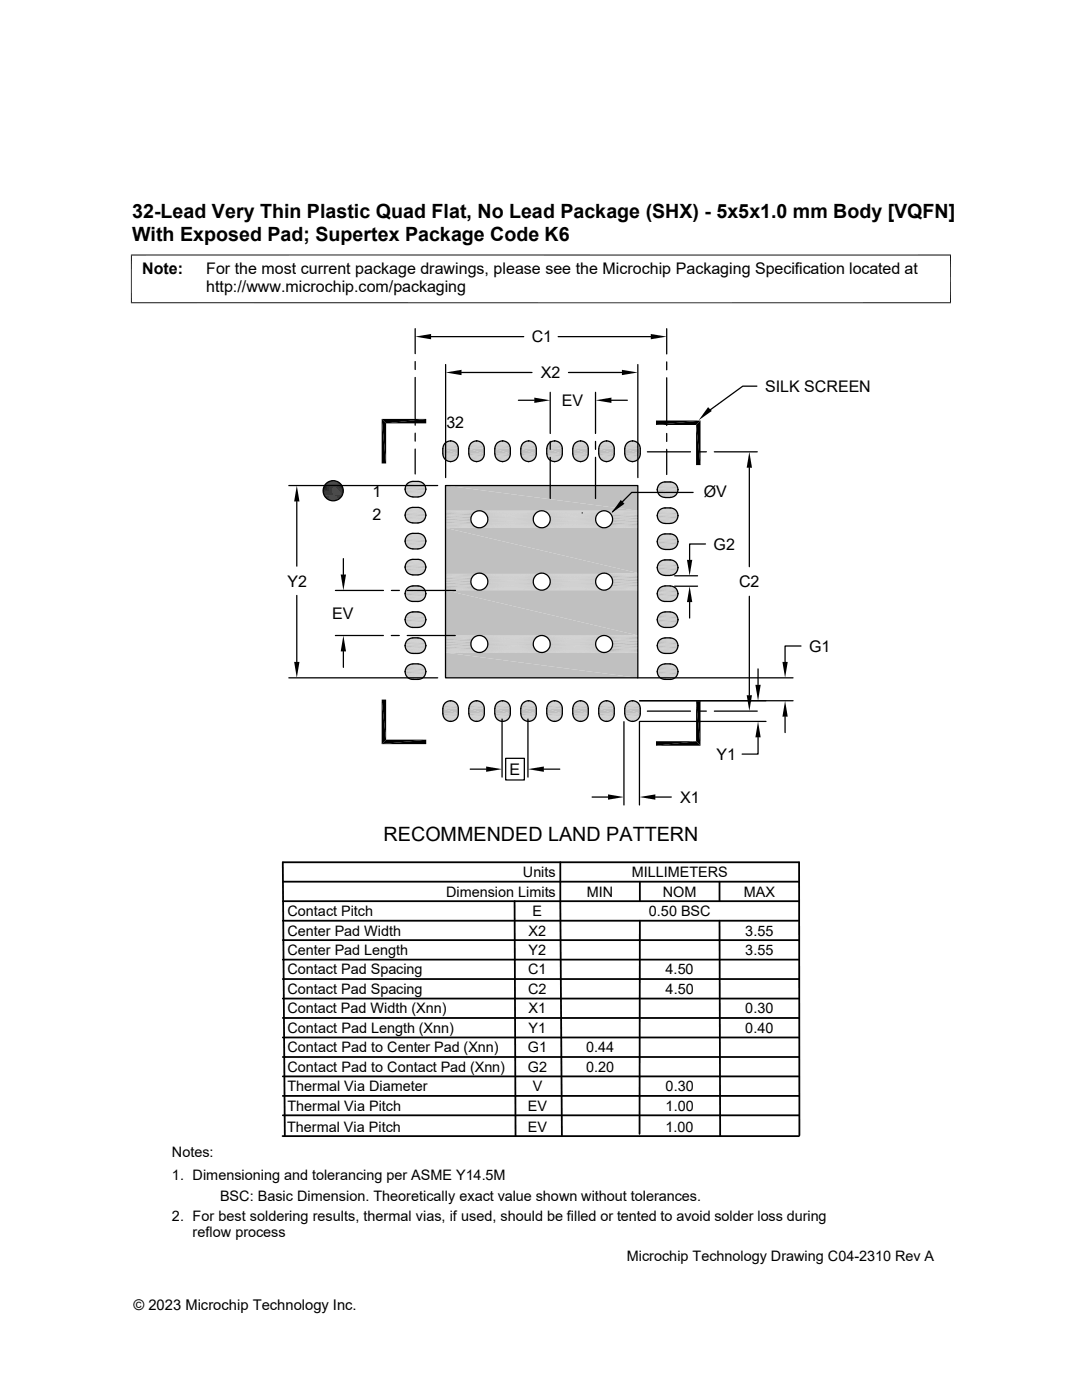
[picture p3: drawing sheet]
<svg xmlns="http://www.w3.org/2000/svg" width="216mm" height="279mm" viewBox="0 0 216 279" stroke-linecap="round" stroke-linejoin="round" font-family="sans-serif">
<defs><g id="words">
<g font-size="3.9">
<text x="26.4" y="43.5">32-Lead Very Thin Plastic Quad Flat, No Lead Package (SHX) - 5x5x1.0 mm Body [VQFN]</text>
<text x="26.4" y="48.1">With Exposed Pad; Supertex Package Code K6</text>
<text x="76.5" y="167.9">RECOMMENDED LAND PATTERN</text>
</g>
<g font-size="3.2">
<text x="28.4" y="54.7">Note:</text>
<text x="41.1" y="58.3">http://www.microchip.com/packaging</text>
<text x="41.1" y="54.7">For the most current package drawings, please see the Microchip Packaging Specification located at</text>
<text x="106.1" y="68.3">C1</text>
<text x="107.9" y="75.5">X2</text>
<text x="112.1" y="81">EV</text>
<text x="152.7" y="78.2">SILK SCREEN</text>
<text x="89.1" y="85.4">32</text>
<text x="74.3" y="99.2">1</text>
<text x="140.4" y="99.2">ØV</text>
<text x="74.3" y="103.8">2</text>
<text x="142.4" y="109.7">G2</text>
<text x="57.3" y="117.1">Y2</text>
<text x="147.5" y="117.2">C2</text>
<text x="66.3" y="123.5">EV</text>
<text x="161.4" y="130">G1</text>
<text x="101.7" y="154.6">E</text>
<text x="143" y="151.6">Y1</text>
<text x="135.7" y="160.2">X1</text>
</g>
<g font-size="2.9">
<text x="89" y="178.9">Dimension Limits</text>
<text x="104.3" y="175">Units</text>
<text x="117.1" y="178.9">MIN</text>
<text x="126" y="175">MILLIMETERS</text>
<text x="132.3" y="178.9">NOM</text>
<text x="148.4" y="178.9">MAX</text>
<text x="57.3" y="182.8">Contact Pitch</text>
<text x="106.3" y="182.8">E</text>
<text x="129.5" y="182.8">0.50 BSC</text>
<text x="57.3" y="186.7">Center Pad Width</text>
<text x="57.3" y="190.6">Center Pad Length</text>
<text x="105.5" y="190.6">Y2</text>
<text x="105.5" y="186.7">X2</text>
<text x="148.7" y="190.6">3.55</text>
<text x="148.7" y="186.7">3.55</text>
<text x="57.3" y="194.5">Contact Pad Spacing</text>
<text x="105.4" y="194.5">C1</text>
<text x="132.8" y="194.5">4.50</text>
<text x="57.3" y="198.4">Contact Pad Spacing</text>
<text x="57.3" y="202.2">Contact Pad Width (Xnn)</text>
<text x="105.4" y="198.4">C2</text>
<text x="105.5" y="202.2">X1</text>
<text x="132.8" y="198.4">4.50</text>
<text x="148.7" y="202.2">0.30</text>
<text x="57.3" y="206.1">Contact Pad Length (Xnn)</text>
<text x="105.5" y="206.1">Y1</text>
<text x="148.7" y="206.1">0.40</text>
<text x="57.3" y="213.9">Contact Pad to Contact Pad (Xnn)</text>
<text x="57.3" y="210">Contact Pad to Center Pad (Xnn)</text>
<text x="105.3" y="210">G1</text>
<text x="105.3" y="213.9">G2</text>
<text x="116.9" y="210">0.44</text>
<text x="116.9" y="213.9">0.20</text>
<text x="57.3" y="217.8">Thermal Via Diameter</text>
<text x="57.3" y="221.7">Thermal Via Pitch</text>
<text x="105.3" y="221.7">EV</text>
<text x="106.3" y="217.8">V</text>
<text x="132.8" y="217.8">0.30</text>
<text x="132.8" y="221.7">1.00</text>
<text x="57.3" y="225.8">Thermal Via Pitch</text>
<text x="105.3" y="225.8">EV</text>
<text x="132.8" y="225.8">1.00</text>
<text x="34.3" y="231">Notes:</text>
<text x="34.3" y="235.6">1. Dimensioning and tolerancing per ASME Y14.5M</text>
<text x="43.9" y="239.6">BSC: Basic Dimension. Theoretically exact value shown without tolerances.</text>
<text x="34.3" y="243.6">2. For best soldering results, thermal vias, if used, should be filled or tented to avoid solder loss during</text>
<text x="38.4" y="246.9">reflow process</text>
<text x="125.1" y="251.7">Microchip Technology Drawing C04-2310 Rev A</text>
<text x="26.6" y="261.3">© 2023 Microchip Technology Inc.</text>
</g>
</g></defs>
<g fill="#c0c0c0">
<path d="M89.7 88h.5z"/>
<path d="M94.8 88h.6z"/>
<path d="M100 88h.6z"/>
<path d="M105.2 88h.5z"/>
<path d="M110.4 88h.5z"/>
<path d="M115.6 88h.5z"/>
<path d="M120.8 88h.5z"/>
<path d="M126 88h.5z"/>
<path d="M125.9 88h.6z"/>
<path d="M120.7 88h.6z"/>
<path d="M115.5 88h.6z"/>
<path d="M110.3 88h.7z"/>
<path d="M110.4 88h.6z"/>
<path d="M105.2 88h.6z"/>
<path d="M89.6 88h.6z"/>
<path d="M125.7 88.1h1z"/>
<path d="M125.9 88l.8 .1z"/>
<path d="M120.5 88.1h1.1z"/>
<path d="M120.7 88l.9 .1z"/>
<path d="M115.3 88.1h1.1z"/>
<path d="M115.5 88l.9 .1z"/>
<path d="M110.2 88.1h1z"/>
<path d="M110.3 88l.9 .1z"/>
<path d="M104.9 88.1h1.1z"/>
<path d="M105.2 88l.8 .1z"/>
<path d="M99.8 88.1h1z"/>
<path d="M100 88l.8 .1z"/>
<path d="M94.6 88.1h1z"/>
<path d="M94.8 88l.8 .1z"/>
<path d="M89.4 88.1h1z"/>
<path d="M89.6 88l.8 .1z"/>
<path d="M125.6 88.1h1.2z"/>
<path d="M125.7 88.1h1.1z"/>
<path d="M120.4 88.1h1.2z"/>
<path d="M110.1 88.1h1.1z"/>
<path d="M99.7 88.1h1.2z"/>
<path d="M99.8 88.1h1.1z"/>
<path d="M94.5 88.1h1.2z"/>
<path d="M94.6 88.1h1.1z"/>
<path d="M89.3 88.1h1.2z"/>
<path d="M89.4 88.1h1.1z"/>
<path d="M125.5 88.2h1.5z"/>
<path d="M125.6 88.1l1.4 .1z"/>
<path d="M120.3 88.2h1.5z"/>
<path d="M120.4 88.1l1.4 .1z"/>
<path d="M115.1 88.2h1.5z"/>
<path d="M115.3 88.1l1.3 .1z"/>
<path d="M109.9 88.2h1.5z"/>
<path d="M110.1 88.1l1.3 .1z"/>
<path d="M104.7 88.2h1.6z"/>
<path d="M104.9 88.1l1.4 .1z"/>
<path d="M99.5 88.2h1.6z"/>
<path d="M99.7 88.1l1.4 .1z"/>
<path d="M94.3 88.2h1.6z"/>
<path d="M94.5 88.1l1.4 .1z"/>
<path d="M89.2 88.2h1.5z"/>
<path d="M89.3 88.1l1.4 .1z"/>
<path d="M125.3 88.2h1.8z"/>
<path d="M125.5 88.2h1.6z"/>
<path d="M120.2 88.2h1.7z"/>
<path d="M120.3 88.2h1.6z"/>
<path d="M115 88.2h1.7z"/>
<path d="M115.1 88.2h1.6z"/>
<path d="M109.8 88.2h1.7z"/>
<path d="M109.9 88.2h1.6z"/>
<path d="M104.6 88.2h1.7z"/>
<path d="M99.4 88.2h1.7z"/>
<path d="M94.2 88.2h1.7z"/>
<path d="M89 88.2h1.8z"/>
<path d="M89.2 88.2h1.6z"/>
<path d="M125.2 88.3h2z"/>
<path d="M125.3 88.2l1.9 .1z"/>
<path d="M120 88.3h2z"/>
<path d="M120.2 88.2l1.8 .1z"/>
<path d="M114.9 88.3h1.9z"/>
<path d="M115 88.2l1.8 .1z"/>
<path d="M109.7 88.3h2z"/>
<path d="M109.8 88.2l1.9 .1z"/>
<path d="M104.5 88.3h2z"/>
<path d="M104.6 88.2l1.9 .1z"/>
<path d="M99.3 88.3h2z"/>
<path d="M99.4 88.2l1.9 .1z"/>
<path d="M94.1 88.3h2z"/>
<path d="M94.2 88.2l1.9 .1z"/>
<path d="M88.9 88.3h2z"/>
<path d="M89 88.2l1.9 .1z"/>
</g>
<g fill="none" stroke="#c0c0c0" stroke-width=".2">
<path d="M88.4 89.2h3M88.5 89h2.9M88.5 88.8h2.8M88.6 88.7h2.6M88.6 88.6h2.6M88.7 88.5h2.4M88.8 88.4h2.2M93.6 89.2h3M93.6 89h3M93.7 88.8h2.8M93.7 88.7h2.7M93.8 88.6h2.6"/>
<path d="M93.9 88.5h2.4M94 88.4h2.2M98.8 89.2h3M98.8 89h2.9M98.8 88.8h2.9M98.9 88.7h2.7M99 88.6h2.6M99.1 88.5h2.4M99.2 88.4h2.2M103.9 89.2h3.1M104 89h2.9M104 88.8h2.9"/>
<path d="M104.1 88.7h2.7M104.2 88.6h2.6M104.3 88.5h2.4M104.4 88.4h2.2M109.1 89.2h3.1M109.2 89h2.9M109.2 88.8h2.9M109.3 88.7h2.7M109.4 88.6h2.6M109.5 88.5h2.3M109.6 88.4h2.1M114.3 89.2h3.1"/>
<path d="M114.4 89h2.9M114.4 88.8h2.9M114.5 88.7h2.7M114.6 88.6h2.5M114.7 88.5h2.3M114.7 88.4h2.2M119.5 89.2h3.1M119.6 89h2.9M119.6 88.8h2.9M119.7 88.7h2.7M119.7 88.6h2.6M119.8 88.5h2.4"/>
<path d="M119.9 88.4h2.2M124.7 89.2h3M124.8 89h2.9M124.8 88.8h2.9M124.9 88.7h2.7M124.9 88.6h2.6M125 88.5h2.4M125.1 88.4h2.2"/>
</g>
<path d="M88.4 89.1h3M93.6 89.1h3M98.8 89.1h3M103.9 89.1h3.1M109.1 89.1h3.1M114.3 89.1h3.1M119.5 89.1h3.1M124.7 89.1h3" fill="none" stroke="#c0c0c0" stroke-width=".21"/>
<path d="M88.3 89.4h3.2M93.5 89.4h3.1M98.7 89.4h3.1M103.9 89.4h3.1M109.1 89.4h3.1M114.3 89.4h3.1M119.5 89.4h3.1M124.7 89.4h3.1" fill="none" stroke="#c0c0c0" stroke-width=".28"/>
<g fill="#c0c0c0">
<path d="M124.7 89.5l3.1 1.1h-3.1z"/>
<path d="M124.7 89.5h3.1v1.1z"/>
<path d="M119.5 89.5l3.1 1.1h-3.1z"/>
<path d="M119.5 89.5h3.1v1.1z"/>
<path d="M114.3 89.5l3.1 1.1h-3.1z"/>
<path d="M114.3 89.5h3.1v1.1z"/>
<path d="M109.1 89.5l3.1 1.1h-3.1z"/>
<path d="M109.1 89.5h3.1v1.1z"/>
<path d="M103.9 89.5l3.1 1.1h-3.1z"/>
<path d="M103.9 89.5h3.1v1.1z"/>
<path d="M98.7 89.5l3.1 1.1h-3.1z"/>
<path d="M98.7 89.5h3.1v1.1z"/>
<path d="M93.5 89.5l3.1 1.1h-3.1z"/>
<path d="M93.5 89.5h3.1v1.1z"/>
<path d="M88.3 89.5l3.2 1.1h-3.2z"/>
<path d="M88.3 89.5h3.2v1.1z"/>
</g>
<path d="M88.3 90.7h3.2M93.5 90.7h3.1M98.7 90.7h3.1M103.9 90.7h3.1M109.1 90.7h3.1M114.3 90.7h3.1M119.5 90.7h3.1M124.7 90.7h3.1" fill="none" stroke="#c0c0c0" stroke-width=".25"/>
<path d="M88.4 91h3M93.6 91h3M98.7 91h3.1M103.9 91h3.1M109.1 91h3.1M114.3 91h3.1M119.5 91h3.1M124.7 91h3" fill="none" stroke="#c0c0c0" stroke-width=".28"/>
<g fill="none" stroke="#c0c0c0" stroke-width=".23">
<path d="M88.5 91.2h2.9M88.6 91.5h2.6M93.6 91.2h3M93.7 91.5h2.7M98.8 91.2h2.9M98.9 91.5h2.7M104 91.2h2.9M104.1 91.5h2.7M109.2 91.2h2.9M109.3 91.5h2.7M114.4 91.2h2.9M114.5 91.5h2.7"/>
<path d="M119.6 91.2h2.9M119.7 91.5h2.7M124.8 91.2h2.9M124.9 91.5h2.7"/>
</g>
<path d="M88.7 91.7h2.4M93.9 91.7h2.4M99.1 91.7h2.4M104.3 91.7h2.4M109.5 91.7h2.3M114.7 91.7h2.3M119.8 91.7h2.4M125 91.7h2.4" fill="none" stroke="#c0c0c0" stroke-width=".2"/>
<g fill="#c0c0c0">
<path d="M125.2 91.8l1.8 .1h-1.6z"/>
<path d="M125.2 91.8h2l-.2 .1z"/>
<path d="M120 91.8l1.8 .1h-1.6z"/>
<path d="M120 91.8h2l-.2 .1z"/>
<path d="M114.9 91.8l1.7 .1h-1.5z"/>
<path d="M114.9 91.8h1.9l-.2 .1z"/>
<path d="M109.7 91.8l1.7 .1h-1.5z"/>
<path d="M109.7 91.8h2l-.3 .1z"/>
<path d="M104.5 91.8l1.8 .1h-1.6z"/>
<path d="M104.5 91.8h2l-.2 .1z"/>
<path d="M99.3 91.8l1.8 .1h-1.6z"/>
<path d="M99.3 91.8h2l-.2 .1z"/>
<path d="M94.1 91.8l1.8 .1h-1.6z"/>
</g>
<path d="M94.1 91.8h2" fill="none" stroke="#c0c0c0" stroke-width=".2"/>
<path d="M88.9 91.8l1.8 .1h-1.6z" fill="#c0c0c0"/>
<path d="M88.9 91.8h2" fill="none" stroke="#c0c0c0" stroke-width=".2"/>
<g fill="#c0c0c0">
<path d="M125.4 91.9l1.3 .1h-1z"/>
<path d="M125.4 91.9h1.6l-.3 .1z"/>
<path d="M120.2 91.9l1.4 .1h-1.1z"/>
<path d="M120.2 91.9h1.6l-.2 .1z"/>
<path d="M115.1 91.9l1.3 .1h-1.1z"/>
<path d="M115.1 91.9h1.5l-.2 .1z"/>
<path d="M109.9 91.9l1.3 .1h-1.1z"/>
<path d="M109.9 91.9h1.5l-.2 .1z"/>
<path d="M104.7 91.9l1.3 .1h-1.1z"/>
<path d="M104.7 91.9h1.6l-.3 .1z"/>
<path d="M99.5 91.9l1.3 .1h-1z"/>
<path d="M99.5 91.9h1.6l-.3 .1z"/>
<path d="M94.3 91.9l1.3 .1h-1z"/>
<path d="M94.3 91.9h1.6l-.3 .1z"/>
<path d="M89.1 91.9l1.3 .1h-1z"/>
<path d="M89.1 91.9h1.6l-.3 .1z"/>
<path d="M89.6 92.1h.6z"/>
<path d="M94.8 92.1h.6z"/>
<path d="M100 92.1h.6z"/>
<path d="M105.2 92.1h.5z"/>
<path d="M110.4 92.1h.5z"/>
<path d="M115.6 92.1h.5z"/>
<path d="M120.8 92.1h.5z"/>
<path d="M125.9 92.1h.6z"/>
<path d="M125.7 92l.8 .1z"/>
<path d="M125.7 92h1z"/>
<path d="M120.5 92l.8 .1z"/>
<path d="M120.5 92h1.1z"/>
<path d="M115.3 92l.8 .1z"/>
<path d="M115.3 92h1.1z"/>
<path d="M110.1 92l.8 .1z"/>
<path d="M110.1 92h1.1z"/>
<path d="M104.9 92l.8 .1z"/>
<path d="M104.9 92h1.1z"/>
<path d="M99.8 92l.8 .1z"/>
<path d="M99.8 92h1z"/>
<path d="M94.6 92l.8 .1z"/>
<path d="M94.6 92h1z"/>
<path d="M89.4 92l.8 .1z"/>
<path d="M89.4 92h1z"/>
<path d="M82.1 96.1h1.6z"/>
<path d="M82.4 96.1h1.3z"/>
</g>
<path d="M81.9 96.1h2.1" fill="none" stroke="#c0c0c0" stroke-width=".2"/>
<path d="M82.1 96.1l1.9 .1z" fill="#c0c0c0"/>
<path d="M81.8 96.2h2.2" fill="none" stroke="#c0c0c0" stroke-width=".2"/>
<g fill="#c0c0c0">
<path d="M132.5 96.2h1.5z"/>
<path d="M132.7 96.2h1.3z"/>
<path d="M132.4 96.2h1.6z"/>
</g>
<path d="M132.2 96.2h2.1" fill="none" stroke="#c0c0c0" stroke-width=".2"/>
<path d="M132.4 96.2l1.9 .1z" fill="#c0c0c0"/>
<g fill="none" stroke="#c0c0c0" stroke-width=".2">
<path d="M80.9 97.3h4.1M80.9 97.9h4.1M80.9 97.1h4M80.9 98.2h4M81 98.3h3.9M81 96.9h3.9M81 96.8h3.8M81 98.4h3.8M81.1 98.6h3.6M81.1 96.7h3.6M81.2 96.6h3.4M81.2 98.7h3.4"/>
<path d="M81.3 98.8h3.2M81.3 96.5h3.2M81.4 98.9h3M81.4 96.4h3M81.5 98.9h2.8M81.5 96.3h2.8M81.6 96.2h2.6M81.6 99h2.6M81.8 99.1h2.2M131.2 97.5h4.1M131.2 97.2h4M131.3 97h3.9"/>
<path d="M131.4 96.9h3.7M131.4 96.8h3.6M131.5 96.7h3.4M131.5 98.8h3.4M131.6 96.6h3.2M131.7 96.5h3M131.7 99h3M131.8 96.4h2.8M131.9 96.4h2.6M132.1 96.3h2.2"/>
</g>
<path d="M80.9 97.2h4M131.2 97.3h4.1M131.2 98.4h4M131.3 98.6h3.8" fill="none" stroke="#c0c0c0" stroke-width=".23"/>
<path d="M80.8 97.5h4.2M131.1 97.6h4.2" fill="none" stroke="#c0c0c0" stroke-width=".25"/>
<path d="M80.8 97.8h4.2M131.1 97.9h4.2M131.2 98.1h4.1" fill="none" stroke="#c0c0c0" stroke-width=".28"/>
<path d="M80.9 98h4" fill="none" stroke="#c0c0c0" stroke-width=".21"/>
<path d="M81.9 99.1h1.8z" fill="#c0c0c0"/>
<path d="M81.9 99.1h2.1" fill="none" stroke="#c0c0c0" stroke-width=".2"/>
<g fill="#c0c0c0">
<path d="M82.1 99.1l1.6 .1z"/>
<path d="M82.1 99.1h1.6z"/>
<path d="M82.1 99.2h1.3z"/>
<path d="M82.1 99.2h1.6z"/>
</g>
<path d="M131.9 99.1h2.6" fill="none" stroke="#c0c0c0" stroke-width=".2"/>
<path d="M132.2 99.2l1.8 .1z" fill="#c0c0c0"/>
<path d="M132.2 99.2h2.1" fill="none" stroke="#c0c0c0" stroke-width=".2"/>
<g fill="#c0c0c0">
<path d="M132.4 99.3h1.3z"/>
<path d="M132.4 99.3h1.6z"/>
<path d="M82.1 101.3h1.6z"/>
<path d="M82.4 101.3h1.3z"/>
</g>
<path d="M81.9 101.3h2.1" fill="none" stroke="#c0c0c0" stroke-width=".2"/>
<path d="M82.1 101.3h1.9z" fill="#c0c0c0"/>
<path d="M81.8 101.4h2.2" fill="none" stroke="#c0c0c0" stroke-width=".2"/>
<g fill="#c0c0c0">
<path d="M132.5 101.4h1.5z"/>
<path d="M132.7 101.4h1.3z"/>
<path d="M132.4 101.4h1.6z"/>
</g>
<path d="M132.2 101.4h2.1" fill="none" stroke="#c0c0c0" stroke-width=".2"/>
<path d="M132.4 101.4l1.9 .1z" fill="#c0c0c0"/>
<path d="M81.2 101.8h3.4M81.3 101.7h3.2M81.4 101.6h3M81.5 101.5h2.8M81.6 101.4h2.6M131.5 101.9h3.4M131.6 101.8h3.2M131.7 101.7h3M131.8 101.6h2.8M131.9 101.5h2.6M132.1 101.5h2.2" fill="none" stroke="#c0c0c0" stroke-width=".2"/>
<g fill="#c0c0c0">
<path d="M88.9 96.9l38.4 5h-38.4z"/>
<path d="M88.9 96.9h38.4v5z"/>
</g>
<g fill="none" stroke="#c0c0c0" stroke-width=".2">
<path d="M80.9 102.5h4.1M80.9 103.1h4.1M80.9 102.2h4M80.9 103.4h4M81 103.5h3.9M81 102.1h3.9M81 102h3.8M81 103.6h3.8M81.1 103.7h3.6M81.1 101.9h3.6M81.2 103.9h3.4M81.3 104h3.2"/>
<path d="M81.4 104.1h3M81.5 104.1h2.8M81.6 104.2h2.6M81.8 104.3h2.2M88.9 101.9h38.4M88.9 102h6.5M88.9 102.1h6.2M88.9 102.2h5.9M95.8 102h12M96.1 102h11.6M96.2 102.1h11.3M96.4 102.1h11"/>
<path d="M96.5 102.2h10.7M96.6 102.3h10.5M96.8 102.4h10.2M96.9 102.5h10M97 102.6h9.7M97.1 102.8h9.6M97.2 102.9h9.4M97.2 104.2h9.3M97.2 103.1h9.3M97.3 104h9.1M97.3 103.2h9.1M97.3 103.9h9.1"/>
<path d="M97.3 103.4h9.1M97.3 103.7h9.1M97.3 103.5h9.1M108.3 102h12M108.5 102h11.7M108.6 102.1h11.4M108.8 102.1h11M108.9 102.2h10.8M109.1 102.3h10.5M109.2 102.4h10.2M109.3 102.5h10M109.4 102.6h9.8"/>
<path d="M109.5 102.8h9.6M109.6 102.9h9.4M109.7 104.2h9.3M109.7 103.1h9.3M109.7 104h9.2M109.7 103.2h9.2M109.8 103.9h9.1M109.8 103.4h9.1M109.8 103.7h9M109.8 103.5h9M120.7 102h6.6M120.9 102h6.4"/>
<path d="M121.2 102.2h6.1M131.2 102.6h4.1M131.2 102.4h4M131.3 102.2h3.9M131.4 102.1h3.7M131.4 102h3.6M131.5 104h3.4M131.7 104.2h3"/>
</g>
<path d="M80.9 103.2h4M121.5 102.3h5.8" fill="none" stroke="#c0c0c0" stroke-width=".21"/>
<path d="M80.9 102.4h4M88.9 102.5h5.6M131.2 102.5h4.1M131.2 103.6h4M131.3 103.8h3.8" fill="none" stroke="#c0c0c0" stroke-width=".23"/>
<path d="M80.8 102.7h4.2M121.8 102.6h5.5M131.1 102.8h4.2" fill="none" stroke="#c0c0c0" stroke-width=".25"/>
<path d="M80.8 102.9h4.2M88.9 102.7h5.4M131.1 103h4.2M131.2 103.3h4.1" fill="none" stroke="#c0c0c0" stroke-width=".28"/>
<path d="M88.9 103h5.2M122 102.8h5.3" fill="none" stroke="#c0c0c0" stroke-width=".3"/>
<path d="M88.9 103.3h5.1M88.9 104h5.1M122.1 104.1h5.2M122.1 103.2h5.2M122.2 103.8h5.1M122.2 103.5h5.1" fill="none" stroke="#c0c0c0" stroke-width=".32"/>
<path d="M88.9 103.6h5" fill="none" stroke="#c0c0c0" stroke-width=".34"/>
<path d="M81.9 104.3h1.8z" fill="#c0c0c0"/>
<path d="M81.9 104.3h2.1" fill="none" stroke="#c0c0c0" stroke-width=".2"/>
<g fill="#c0c0c0">
<path d="M82.1 104.3l1.6 .1z"/>
<path d="M82.1 104.3h1.6z"/>
<path d="M82.1 104.4h1.3z"/>
<path d="M82.1 104.4h1.6z"/>
</g>
<path d="M97.2 104.3h9.4M109.6 104.3h9.4M131.9 104.3h2.6" fill="none" stroke="#c0c0c0" stroke-width=".2"/>
<path d="M88.9 104.3h5.2" fill="none" stroke="#c0c0c0" stroke-width=".3"/>
<path d="M132.2 104.4l1.8 .1z" fill="#c0c0c0"/>
<path d="M132.2 104.4h2.1" fill="none" stroke="#c0c0c0" stroke-width=".2"/>
<g fill="#c0c0c0">
<path d="M132.4 104.5h1.3z"/>
<path d="M132.4 104.5h1.6z"/>
</g>
<path d="M122 104.4h5.3" fill="none" stroke="#c0c0c0" stroke-width=".3"/>
<g fill="none" stroke="#c0c0c0" stroke-width=".2">
<path d="M88.9 105h5.9M88.9 105.2h6.2M88.9 105.3h6.5M88.9 105.3h38.4M95.8 105.3h12M96.2 105.2h11.3M96.4 105.2h11M96.5 105.1h10.7M96.6 105h10.5M96.8 104.9h10.2M96.9 104.8h10M97 104.6h9.7"/>
<path d="M97.1 104.5h9.6M108.3 105.3h12M108.6 105.2h11.4M108.8 105.2h11M108.9 105.1h10.8M109.1 105h10.5M109.2 104.9h10.2M109.3 104.8h10M109.4 104.6h9.8M109.5 104.5h9.6M120.7 105.3h6.6M120.9 105.3h6.4"/>
<path d="M121.2 105.1h6.1"/>
</g>
<path d="M88.9 104.6h5.4" fill="none" stroke="#c0c0c0" stroke-width=".28"/>
<path d="M121.8 104.7h5.5" fill="none" stroke="#c0c0c0" stroke-width=".25"/>
<path d="M88.9 104.8h5.6" fill="none" stroke="#c0c0c0" stroke-width=".23"/>
<path d="M121.5 104.9h5.8" fill="none" stroke="#c0c0c0" stroke-width=".21"/>
<g fill="#c0c0c0">
<path d="M82.1 106.5h1.6z"/>
<path d="M82.4 106.4l1.3 .1z"/>
</g>
<path d="M81.9 106.5h2.1" fill="none" stroke="#c0c0c0" stroke-width=".2"/>
<path d="M82.1 106.5h1.9z" fill="#c0c0c0"/>
<path d="M81.8 106.5h2.2" fill="none" stroke="#c0c0c0" stroke-width=".2"/>
<g fill="#c0c0c0">
<path d="M132.5 106.6h1.5z"/>
<path d="M132.7 106.6h1.3z"/>
<path d="M132.4 106.6h1.6z"/>
</g>
<path d="M132.2 106.6h2.1" fill="none" stroke="#c0c0c0" stroke-width=".2"/>
<path d="M132.4 106.6h1.9z" fill="#c0c0c0"/>
<g fill="none" stroke="#c0c0c0" stroke-width=".2">
<path d="M80.9 107.7h4.1M80.9 108.3h4.1M80.9 107.4h4M80.9 108.6h4M81 108.7h3.9M81 107.3h3.9M81 107.2h3.8M81 108.8h3.8M81.1 108.9h3.6M81.1 107.1h3.6M81.2 106.9h3.4M81.2 109.1h3.4"/>
<path d="M81.3 109.1h3.2M81.3 106.8h3.2M81.4 109.2h3M81.4 106.8h3M81.5 109.3h2.8M81.5 106.7h2.8M81.6 106.6h2.6M81.6 109.4h2.6M81.8 109.4h2.2M131.2 107.8h4.1M131.2 107.5h4M131.3 107.4h3.9"/>
<path d="M131.4 107.3h3.7M131.4 107.2h3.6M131.5 107.1h3.4M131.5 109.2h3.4M131.6 107h3.2M131.7 106.9h3M131.7 109.4h3M131.8 106.8h2.8M131.9 106.7h2.6M132.1 106.7h2.2"/>
</g>
<path d="M80.9 107.6h4M131.2 107.7h4.1M131.2 108.8h4M131.3 109h3.8" fill="none" stroke="#c0c0c0" stroke-width=".23"/>
<path d="M80.8 107.9h4.2M131.1 108h4.2" fill="none" stroke="#c0c0c0" stroke-width=".25"/>
<path d="M80.8 108.1h4.2M131.1 108.2h4.2M131.2 108.5h4.1" fill="none" stroke="#c0c0c0" stroke-width=".28"/>
<path d="M80.9 108.4h4" fill="none" stroke="#c0c0c0" stroke-width=".21"/>
<path d="M81.9 109.5h1.8z" fill="#c0c0c0"/>
<path d="M81.9 109.5h2.1" fill="none" stroke="#c0c0c0" stroke-width=".2"/>
<g fill="#c0c0c0">
<path d="M82.1 109.5h1.6z"/>
<path d="M82.1 109.5l1.3 .1z"/>
</g>
<path d="M131.9 109.5h2.6" fill="none" stroke="#c0c0c0" stroke-width=".2"/>
<path d="M132.2 109.6h1.8z" fill="#c0c0c0"/>
<path d="M132.2 109.6h2.1" fill="none" stroke="#c0c0c0" stroke-width=".2"/>
<g fill="#c0c0c0">
<path d="M132.4 109.6l1.3 .1z"/>
<path d="M132.4 109.6h1.6z"/>
<path d="M82.1 111.7h1.6z"/>
<path d="M82.4 111.6l1.3 .1z"/>
</g>
<path d="M81.9 111.7h2.1" fill="none" stroke="#c0c0c0" stroke-width=".2"/>
<path d="M82.1 111.7h1.9z" fill="#c0c0c0"/>
<path d="M81.8 111.7h2.2" fill="none" stroke="#c0c0c0" stroke-width=".2"/>
<g fill="#c0c0c0">
<path d="M132.5 111.8h1.5z"/>
<path d="M132.7 111.7l1.3 .1z"/>
<path d="M132.4 111.8h1.6z"/>
</g>
<path d="M132.2 111.8h2.1" fill="none" stroke="#c0c0c0" stroke-width=".2"/>
<path d="M132.4 111.8h1.9z" fill="#c0c0c0"/>
<g fill="none" stroke="#c0c0c0" stroke-width=".2">
<path d="M80.9 112.9h4.1M80.9 113.5h4.1M80.9 112.6h4M80.9 113.8h4M81 113.9h3.9M81 112.5h3.9M81 112.4h3.8M81 114h3.8M81.1 114.1h3.6M81.1 112.3h3.6M81.2 112.1h3.4M81.2 114.2h3.4"/>
<path d="M81.3 112h3.2M81.4 111.9h3M81.5 111.9h2.8M81.6 111.8h2.6M131.2 113h4.1M131.2 112.7h4M131.3 112.6h3.9M131.4 112.5h3.7M131.4 112.4h3.6M131.5 112.2h3.4M131.6 112.2h3.2M131.7 112h3"/>
<path d="M131.8 112h2.8M131.9 111.9h2.6M132.1 111.8h2.2"/>
</g>
<path d="M80.9 113.6h4M80.9 112.8h4M131.2 112.9h4.1M131.2 114h4M131.3 114.2h3.8" fill="none" stroke="#c0c0c0" stroke-width=".23"/>
<path d="M80.8 113.1h4.2M131.1 113.2h4.2" fill="none" stroke="#c0c0c0" stroke-width=".25"/>
<path d="M80.8 113.3h4.2M131.1 113.4h4.2M131.2 113.7h4.1" fill="none" stroke="#c0c0c0" stroke-width=".28"/>
<g fill="#c0c0c0">
<path d="M88.9 105.3l38.4 9.1h-38.4z"/>
<path d="M88.9 105.3h38.4v9.1z"/>
</g>
<g fill="none" stroke="#c0c0c0" stroke-width=".2">
<path d="M81.3 114.3h3.2M81.4 114.4h3M81.5 114.5h2.8M81.6 114.6h2.6M81.8 114.6h2.2M88.9 114.4h38.4M88.9 114.4h6.5M88.9 114.5h6.2M96.1 114.4h11.6M96.2 114.5h11.3M96.4 114.6h11M96.5 114.6h10.7"/>
<path d="M108.5 114.4h11.7M108.6 114.5h11.4M108.8 114.6h11M108.9 114.6h10.8M120.9 114.5h6.4M121.2 114.6h6.1M131.5 114.4h3.4M131.7 114.6h3"/>
</g>
<path d="M81.9 114.6l1.8 .1z" fill="#c0c0c0"/>
<path d="M81.9 114.7h2.1" fill="none" stroke="#c0c0c0" stroke-width=".2"/>
<g fill="#c0c0c0">
<path d="M82.1 114.7h1.6z"/>
<path d="M82.1 114.7h1.3z"/>
</g>
<path d="M88.9 114.7h5.9M96.6 114.7h10.5M109.1 114.7h10.5M131.9 114.7h2.6" fill="none" stroke="#c0c0c0" stroke-width=".2"/>
<path d="M132.2 114.8h1.8z" fill="#c0c0c0"/>
<path d="M132.2 114.8h2.1" fill="none" stroke="#c0c0c0" stroke-width=".2"/>
<g fill="#c0c0c0">
<path d="M132.4 114.8l1.3 .1z"/>
<path d="M132.4 114.8h1.6z"/>
</g>
<path d="M121.5 114.8h5.8" fill="none" stroke="#c0c0c0" stroke-width=".21"/>
<g fill="none" stroke="#c0c0c0" stroke-width=".2">
<path d="M96.8 114.8h10.2M96.9 115h10M97 115.1h9.7M97.1 115.2h9.6M97.2 115.4h9.4M97.2 116.8h9.4M97.2 116.6h9.3M97.2 115.5h9.3M97.3 116.5h9.1M97.3 115.7h9.1M97.3 116.3h9.1M97.3 115.8h9.1"/>
<path d="M97.3 116.2h9.1M97.3 116h9.1M109.2 114.8h10.2M109.3 115h10M109.4 115.1h9.8M109.5 115.2h9.6M109.6 115.4h9.4M109.6 116.8h9.4M109.7 116.6h9.3M109.7 115.5h9.3M109.7 116.5h9.2M109.7 115.7h9.2"/>
<path d="M109.8 116.3h9.1M109.8 115.8h9.1M109.8 116.2h9M109.8 116h9"/>
</g>
<path d="M88.9 114.9h5.6" fill="none" stroke="#c0c0c0" stroke-width=".23"/>
<path d="M121.8 115h5.5" fill="none" stroke="#c0c0c0" stroke-width=".25"/>
<path d="M88.9 115.2h5.4" fill="none" stroke="#c0c0c0" stroke-width=".28"/>
<path d="M88.9 115.4h5.2M88.9 116.7h5.2M122 115.3h5.3" fill="none" stroke="#c0c0c0" stroke-width=".3"/>
<path d="M88.9 115.7h5.1M88.9 116.4h5.1M122.1 116.6h5.2M122.1 115.6h5.2M122.2 116.2h5.1M122.2 115.9h5.1" fill="none" stroke="#c0c0c0" stroke-width=".32"/>
<path d="M88.9 116.1h5" fill="none" stroke="#c0c0c0" stroke-width=".34"/>
<g fill="#c0c0c0">
<path d="M132.4 116.9h1.6z"/>
<path d="M132.7 116.9h1.3z"/>
<path d="M82.1 116.9h1.6z"/>
<path d="M82.4 116.9h1.3z"/>
</g>
<path d="M122 116.9h5.3" fill="none" stroke="#c0c0c0" stroke-width=".3"/>
<path d="M97.1 116.9h9.6M109.5 116.9h9.6M132.2 117h2.1" fill="none" stroke="#c0c0c0" stroke-width=".2"/>
<path d="M132.4 116.9l1.9 .1z" fill="#c0c0c0"/>
<path d="M81.9 117h2.1" fill="none" stroke="#c0c0c0" stroke-width=".2"/>
<path d="M82.1 116.9l1.9 .1z" fill="#c0c0c0"/>
<g fill="none" stroke="#c0c0c0" stroke-width=".2">
<path d="M80.9 118.2h4.1M80.9 118.8h4.1M80.9 117.9h4M80.9 119.1h4M81 119.2h3.9M81 117.8h3.9M81 117.7h3.8M81 119.3h3.8M81.1 119.4h3.6M81.1 117.5h3.6M81.2 117.4h3.4M81.2 119.5h3.4"/>
<path d="M81.3 119.6h3.2M81.3 117.3h3.2M81.4 119.7h3M81.4 117.2h3M81.5 119.8h2.8M81.5 117.2h2.8M81.6 117.1h2.6M81.6 119.9h2.6M81.8 119.9h2.2M81.8 117h2.2M88.9 117.5h5.9M88.9 117.6h6.2"/>
<path d="M88.9 117.7h6.5M96.1 117.7h11.6M96.2 117.7h11.3M96.4 117.6h11M96.5 117.5h10.7M96.6 117.4h10.5M96.8 117.3h10.2M96.9 117.2h10M97 117.1h9.7M108.5 117.7h11.7M108.6 117.7h11.4M108.8 117.6h11"/>
<path d="M108.9 117.5h10.8M109.1 117.4h10.5M109.2 117.3h10.2M109.3 117.2h10M109.4 117.1h9.8M120.9 117.7h6.4M121.2 117.6h6.1M127.3 117.8h-38.4M131.5 119.6h3.4M131.5 117.4h3.4M131.7 119.8h3M131.7 117.2h3"/>
<path d="M131.9 119.9h2.6M131.9 117.1h2.6"/>
</g>
<path d="M80.8 118.4h4.2M88.9 117h5.4M131.1 118.4h4.2M131.2 118.1h4.1M131.2 118.9h4.1" fill="none" stroke="#c0c0c0" stroke-width=".28"/>
<path d="M80.8 118.6h4.2M121.8 117.1h5.5M131.1 118.6h4.2" fill="none" stroke="#c0c0c0" stroke-width=".25"/>
<path d="M80.9 118.9h4M80.9 118.1h4M88.9 117.3h5.6M131.2 117.8h4M131.2 119.1h4M131.3 119.4h3.8M131.3 117.6h3.8" fill="none" stroke="#c0c0c0" stroke-width=".23"/>
<path d="M121.5 117.4h5.8" fill="none" stroke="#c0c0c0" stroke-width=".21"/>
<path d="M81.9 120h1.8z" fill="#c0c0c0"/>
<path d="M81.9 120h2.1" fill="none" stroke="#c0c0c0" stroke-width=".2"/>
<path d="M132.2 120h1.8z" fill="#c0c0c0"/>
<path d="M132.2 120h2.1" fill="none" stroke="#c0c0c0" stroke-width=".2"/>
<g fill="#c0c0c0">
<path d="M82.1 120h1.6z"/>
<path d="M132.4 120h1.3z"/>
<path d="M132.4 120h1.6z"/>
<path d="M82.1 120h1.3z"/>
<path d="M132.4 122.1h1.6z"/>
<path d="M132.7 122.1h1.3z"/>
<path d="M82.1 122.1h1.6z"/>
<path d="M82.4 122.1h1.3z"/>
</g>
<path d="M132.2 122.2h2.1" fill="none" stroke="#c0c0c0" stroke-width=".2"/>
<path d="M132.4 122.1l1.9 .1z" fill="#c0c0c0"/>
<path d="M81.9 122.2h2.1" fill="none" stroke="#c0c0c0" stroke-width=".2"/>
<path d="M82.1 122.1l1.9 .1z" fill="#c0c0c0"/>
<g fill="none" stroke="#c0c0c0" stroke-width=".2">
<path d="M80.9 123.4h4.1M80.9 124h4.1M80.9 123.1h4M80.9 124.2h4M81 124.4h3.9M81 123h3.9M81 122.9h3.8M81 124.5h3.8M81.1 124.6h3.6M81.1 122.7h3.6M81.2 122.6h3.4M81.2 124.7h3.4"/>
<path d="M81.3 124.8h3.2M81.3 122.5h3.2M81.4 124.9h3M81.4 122.4h3M81.5 125h2.8M81.5 122.3h2.8M81.6 122.3h2.6M81.6 125.1h2.6M81.8 125.1h2.2M81.8 122.2h2.2M131.5 124.8h3.4M131.5 122.6h3.4"/>
<path d="M131.7 124.9h3M131.7 122.4h3M131.9 125.1h2.6M131.9 122.3h2.6"/>
</g>
<path d="M80.9 124.1h4M80.9 123.2h4M131.2 123h4M131.2 124.3h4M131.3 124.6h3.8M131.3 122.8h3.8" fill="none" stroke="#c0c0c0" stroke-width=".23"/>
<path d="M80.8 123.5h4.2M131.1 123.5h4.2M131.2 123.3h4.1M131.2 124.1h4.1" fill="none" stroke="#c0c0c0" stroke-width=".28"/>
<path d="M80.8 123.8h4.2M131.1 123.8h4.2" fill="none" stroke="#c0c0c0" stroke-width=".25"/>
<path d="M81.9 125.1l1.8 .1z" fill="#c0c0c0"/>
<path d="M81.9 125.2h2.1" fill="none" stroke="#c0c0c0" stroke-width=".2"/>
<path d="M132.2 125.1l1.8 .1z" fill="#c0c0c0"/>
<path d="M132.2 125.2h2.1" fill="none" stroke="#c0c0c0" stroke-width=".2"/>
<g fill="#c0c0c0">
<path d="M82.1 125.2h1.6z"/>
<path d="M132.4 125.2h1.3z"/>
<path d="M132.4 125.2h1.6z"/>
<path d="M82.1 125.2h1.3z"/>
<path d="M88.9 117.8l38.4 9h-38.4z"/>
<path d="M88.9 117.8h38.4v9z"/>
</g>
<g fill="none" stroke="#c0c0c0" stroke-width=".2">
<path d="M88.9 126.8h38.4M88.9 126.9h6.5M88.9 127h6.2M88.9 127.1h5.9M95.8 126.9h12M96.1 126.9h11.6M96.2 126.9h11.3M96.4 127h11M96.5 127.1h10.7M96.6 127.2h10.5M108.3 126.9h12M108.5 126.9h11.7"/>
<path d="M108.6 126.9h11.4M108.8 127h11M108.9 127.1h10.8M109.1 127.2h10.5M120.7 126.9h6.6M120.9 126.9h6.4M121.2 127.1h6.1"/>
</g>
<g fill="#c0c0c0">
<path d="M132.4 127.3h1.6z"/>
<path d="M132.7 127.3h1.3z"/>
<path d="M82.1 127.3h1.6z"/>
<path d="M82.4 127.3h1.3z"/>
</g>
<path d="M121.5 127.2h5.8" fill="none" stroke="#c0c0c0" stroke-width=".21"/>
<path d="M96.8 127.3h10.2M109.2 127.3h10.2M132.2 127.3h2.1" fill="none" stroke="#c0c0c0" stroke-width=".2"/>
<path d="M132.4 127.3l1.9 .1z" fill="#c0c0c0"/>
<path d="M81.9 127.3h2.1" fill="none" stroke="#c0c0c0" stroke-width=".2"/>
<path d="M82.1 127.3l1.9 .1z" fill="#c0c0c0"/>
<g fill="none" stroke="#c0c0c0" stroke-width=".2">
<path d="M80.9 128.6h4.1M80.9 129.1h4.1M80.9 128.3h4M80.9 129.4h4M81 129.5h3.9M81 128.2h3.9M81 128h3.8M81 129.7h3.8M81.1 129.8h3.6M81.1 127.9h3.6M81.2 127.8h3.4M81.2 129.9h3.4"/>
<path d="M81.3 130h3.2M81.3 127.7h3.2M81.4 130.1h3M81.4 127.6h3M81.5 130.2h2.8M81.5 127.5h2.8M81.6 127.5h2.6M81.6 130.2h2.6M81.8 130.3h2.2M81.8 127.4h2.2M88.9 129.9h5.9M88.9 130.1h6.2"/>
<path d="M88.9 130.2h6.5M88.9 130.2h38.4M95.8 130.2h12M96.2 130.1h11.3M96.4 130h11M96.5 130h10.7M96.6 129.9h10.5M96.8 129.8h10.2M96.9 127.4h10M96.9 129.6h10M97 129.5h9.7M97 127.5h9.7"/>
<path d="M97.1 129.4h9.6M97.1 127.7h9.6M97.2 127.8h9.4M97.2 129.2h9.4M97.2 129.1h9.3M97.2 128h9.3M97.3 128.9h9.1M97.3 128.1h9.1M97.3 128.8h9.1M97.3 128.3h9.1M97.3 128.6h9.1M97.3 128.4h9.1"/>
<path d="M108.3 130.2h12M108.6 130.1h11.4M108.8 130h11M108.9 130h10.8M109.1 129.9h10.5M109.2 129.8h10.2M109.3 127.4h10M109.3 129.6h10M109.4 129.5h9.8M109.4 127.5h9.8M109.5 129.4h9.6M109.5 127.7h9.6"/>
<path d="M109.6 127.8h9.4M109.6 129.2h9.4M109.7 129.1h9.3M109.7 128h9.3M109.7 128.9h9.2M109.7 128.1h9.2M109.8 128.8h9.1M109.8 128.3h9.1M109.8 128.6h9M109.8 128.4h9M120.7 130.2h6.6M120.9 130.1h6.4"/>
<path d="M121.2 130h6.1M131.5 130h3.4M131.5 127.8h3.4M131.7 130.1h3M131.7 127.6h3M131.9 130.3h2.6M131.9 127.4h2.6"/>
</g>
<path d="M80.9 129.3h4M80.9 128.4h4M88.9 127.3h5.6M88.9 129.7h5.6M131.2 128.2h4M131.2 129.5h4M131.3 129.7h3.8M131.3 128h3.8" fill="none" stroke="#c0c0c0" stroke-width=".23"/>
<path d="M80.8 129h4.2M121.8 127.5h5.5M121.8 129.6h5.5M131.1 129h4.2" fill="none" stroke="#c0c0c0" stroke-width=".25"/>
<path d="M80.8 128.7h4.2M88.9 127.6h5.4M88.9 129.4h5.4M131.1 128.7h4.2M131.2 128.4h4.1M131.2 129.3h4.1" fill="none" stroke="#c0c0c0" stroke-width=".28"/>
<path d="M88.9 127.9h5.2M88.9 129.2h5.2M122 127.7h5.3M122 129.3h5.3M122.1 129h5.2" fill="none" stroke="#c0c0c0" stroke-width=".3"/>
<path d="M88.9 128.5h5M88.9 128.9h5.1M122.1 128h5.2M122.2 128.4h5.1" fill="none" stroke="#c0c0c0" stroke-width=".32"/>
<path d="M88.9 128.2h5.1M122.2 128.7h5.1" fill="none" stroke="#c0c0c0" stroke-width=".34"/>
<path d="M121.5 129.8h5.8" fill="none" stroke="#c0c0c0" stroke-width=".21"/>
<path d="M81.9 130.3l1.8 .1z" fill="#c0c0c0"/>
<path d="M81.9 130.4h2.1" fill="none" stroke="#c0c0c0" stroke-width=".2"/>
<path d="M132.2 130.3l1.8 .1z" fill="#c0c0c0"/>
<path d="M132.2 130.4h2.1" fill="none" stroke="#c0c0c0" stroke-width=".2"/>
<g fill="#c0c0c0">
<path d="M82.1 130.4h1.6z"/>
<path d="M132.4 130.4h1.3z"/>
<path d="M132.4 130.4h1.6z"/>
<path d="M82.1 130.4h1.3z"/>
<path d="M132.4 132.5h1.6z"/>
<path d="M132.7 132.5h1.3z"/>
<path d="M82.1 132.5h1.6z"/>
<path d="M82.4 132.5h1.3z"/>
</g>
<path d="M132.2 132.5h2.1" fill="none" stroke="#c0c0c0" stroke-width=".2"/>
<path d="M132.4 132.5l1.9 .1z" fill="#c0c0c0"/>
<path d="M81.9 132.5h2.1" fill="none" stroke="#c0c0c0" stroke-width=".2"/>
<path d="M82.1 132.5l1.9 .1z" fill="#c0c0c0"/>
<g fill="none" stroke="#c0c0c0" stroke-width=".2">
<path d="M80.9 134.3h4.1M80.9 134.6h4M81 134.7h3.9M81 134.9h3.8M81.1 135h3.6M81.2 132.9h3.4M81.2 135.1h3.4M81.3 135.2h3.2M81.4 132.8h3M81.6 132.6h2.6M131.5 135.1h3.4M131.5 132.9h3.4"/>
<path d="M131.7 132.8h3M131.9 132.6h2.6"/>
</g>
<path d="M80.9 134.5h4M80.9 133.4h4M81 133.1h3.8M131.2 133.4h4M131.2 134.7h4M131.3 134.9h3.8M131.3 133.1h3.8" fill="none" stroke="#c0c0c0" stroke-width=".23"/>
<path d="M80.8 133.9h4.2M80.9 133.6h4.1M131.1 133.9h4.2M131.2 133.6h4.1M131.2 134.4h4.1" fill="none" stroke="#c0c0c0" stroke-width=".28"/>
<path d="M80.8 134.2h4.2M131.1 134.2h4.2" fill="none" stroke="#c0c0c0" stroke-width=".25"/>
<g fill="#c0c0c0">
<path d="M88.9 130.2l38.4 5.1h-38.4z"/>
<path d="M88.9 130.2h38.4v5.1z"/>
</g>
<path d="M81.4 135.3h3M81.5 135.4h2.8M81.6 135.4h2.6M81.8 135.5h2.2M131.7 135.3h3M131.9 135.4h2.6" fill="none" stroke="#c0c0c0" stroke-width=".2"/>
<path d="M81.9 135.5l1.8 .1z" fill="#c0c0c0"/>
<path d="M81.9 135.5h2.1" fill="none" stroke="#c0c0c0" stroke-width=".2"/>
<path d="M132.2 135.5l1.8 .1z" fill="#c0c0c0"/>
<path d="M132.2 135.5h2.1" fill="none" stroke="#c0c0c0" stroke-width=".2"/>
<g fill="#c0c0c0">
<path d="M82.1 135.6h1.6z"/>
<path d="M132.4 135.6h1.3z"/>
<path d="M132.4 135.6h1.6z"/>
<path d="M82.1 135.6h1.3z"/>
<path d="M89.6 139.9h.5z"/>
<path d="M94.8 139.9h.5z"/>
<path d="M100 139.9h.5z"/>
<path d="M105.2 139.9h.5z"/>
<path d="M110.4 139.9h.5z"/>
<path d="M115.6 139.9h.5z"/>
<path d="M120.8 139.9h.5z"/>
<path d="M125.9 139.9h.5z"/>
<path d="M125.9 139.9h.6z"/>
<path d="M120.7 139.9h.6z"/>
<path d="M115.5 139.9h.6z"/>
<path d="M110.4 139.9h.6z"/>
<path d="M105.2 139.9h.6z"/>
<path d="M100 139.9h.6z"/>
<path d="M94.8 139.9h.6z"/>
<path d="M89.6 139.9h.6z"/>
<path d="M125.7 139.9h1z"/>
<path d="M125.9 139.9h.8z"/>
<path d="M120.5 139.9h1z"/>
<path d="M120.7 139.9h.8z"/>
<path d="M115.3 139.9h1.1z"/>
<path d="M115.5 139.9h.9z"/>
<path d="M110.1 139.9h1.1z"/>
<path d="M110.4 139.9h.8z"/>
<path d="M104.9 139.9h1.1z"/>
<path d="M105.2 139.9h.8z"/>
<path d="M99.8 139.9h1z"/>
<path d="M100 139.9h.8z"/>
<path d="M94.6 139.9h1z"/>
<path d="M94.8 139.9h.8z"/>
<path d="M89.4 139.9h1z"/>
<path d="M89.6 139.9h.8z"/>
<path d="M125.6 140h1.2z"/>
<path d="M125.7 139.9l1.1 .1z"/>
<path d="M120.4 140h1.2z"/>
<path d="M120.5 139.9l1.1 .1z"/>
<path d="M115.3 140h1.1z"/>
<path d="M115.3 139.9l1.1 .1z"/>
<path d="M110.1 140h1.2z"/>
<path d="M110.1 139.9l1.2 .1z"/>
<path d="M104.9 140h1.2z"/>
<path d="M104.9 139.9l1.2 .1z"/>
<path d="M99.7 140h1.2z"/>
<path d="M99.8 139.9l1.1 .1z"/>
<path d="M94.5 140h1.2z"/>
<path d="M94.6 139.9l1.1 .1z"/>
<path d="M89.3 140h1.2z"/>
<path d="M89.4 139.9l1.1 .1z"/>
<path d="M125.4 140h1.6z"/>
<path d="M125.6 140h1.4z"/>
<path d="M120.2 140h1.6z"/>
<path d="M120.4 140h1.4z"/>
<path d="M115.1 140h1.5z"/>
<path d="M115.3 140h1.3z"/>
<path d="M109.9 140h1.5z"/>
<path d="M110.1 140h1.3z"/>
<path d="M104.7 140h1.5z"/>
<path d="M104.9 140h1.3z"/>
<path d="M99.5 140h1.5z"/>
<path d="M99.7 140h1.3z"/>
<path d="M94.3 140h1.6z"/>
<path d="M94.5 140h1.4z"/>
<path d="M89.1 140h1.6z"/>
<path d="M89.3 140h1.4z"/>
<path d="M125.3 140.1h1.8z"/>
<path d="M125.4 140l1.7 .1z"/>
<path d="M120.2 140.1h1.7z"/>
<path d="M120.2 140l1.7 .1z"/>
<path d="M115 140.1h1.7z"/>
<path d="M115.1 140l1.6 .1z"/>
<path d="M109.8 140.1h1.7z"/>
<path d="M109.9 140l1.6 .1z"/>
<path d="M104.6 140.1h1.7z"/>
<path d="M104.7 140l1.6 .1z"/>
<path d="M99.4 140.1h1.8z"/>
<path d="M99.5 140l1.7 .1z"/>
<path d="M94.2 140.1h1.8z"/>
<path d="M94.3 140l1.7 .1z"/>
<path d="M89 140.1h1.8z"/>
<path d="M89.1 140l1.7 .1z"/>
<path d="M125.2 140.2l.1-.1 1.9 .1z"/>
<path d="M125.3 140.1l1.9 .1z"/>
<path d="M120 140.2l.2-.1 1.8 .1z"/>
<path d="M120.2 140.1l1.8 .1z"/>
<path d="M114.9 140.2l.1-.1 1.8 .1z"/>
<path d="M115 140.1l1.8 .1z"/>
<path d="M109.7 140.2l.1-.1 1.8 .1z"/>
<path d="M109.8 140.1l1.8 .1z"/>
<path d="M104.5 140.2l.1-.1 1.8 .1z"/>
<path d="M104.6 140.1l1.8 .1z"/>
<path d="M99.3 140.2l.1-.1 1.9 .1z"/>
<path d="M99.4 140.1l1.9 .1z"/>
<path d="M94.1 140.2l.1-.1 1.9 .1z"/>
<path d="M94.2 140.1l1.9 .1z"/>
<path d="M88.9 140.2l.1-.1 1.9 .1z"/>
<path d="M89 140.1l1.9 .1z"/>
</g>
<g fill="none" stroke="#c0c0c0" stroke-width=".2">
<path d="M88.4 141.1h3M88.5 140.8h2.9M88.5 140.7h2.9M88.6 140.6h2.6M88.6 140.5h2.6M88.7 140.3h2.4M88.8 140.3h2.2M93.6 141.1h3M93.6 140.8h3M93.7 140.7h2.8M93.7 140.6h2.7M93.8 140.5h2.6"/>
<path d="M93.9 140.3h2.4M94 140.3h2.2M98.7 141.1h3.1M98.8 140.8h2.9M98.8 140.7h2.9M98.9 140.6h2.7M99 140.5h2.6M99.1 140.3h2.4M99.2 140.3h2.2M103.9 141.1h3.1M104 140.8h2.9M104 140.7h2.9"/>
<path d="M104.1 140.6h2.7M104.2 140.5h2.6M104.3 140.3h2.4M104.4 140.3h2.2M109.1 141.1h3.1M109.2 140.8h2.9M109.2 140.7h2.9M109.3 140.6h2.7M109.4 140.5h2.6M109.5 140.3h2.3M109.6 140.3h2.2M114.3 141.1h3.1"/>
<path d="M114.4 140.8h2.9M114.4 140.7h2.9M114.5 140.6h2.7M114.6 140.5h2.5M114.7 140.3h2.3M114.7 140.3h2.2M119.5 141.1h3.1M119.6 140.8h2.9M119.6 140.7h2.9M119.7 140.6h2.7M119.7 140.5h2.6M119.8 140.3h2.4"/>
<path d="M119.9 140.3h2.2M124.7 141.1h3M124.8 140.8h2.9M124.8 140.7h2.9M124.9 140.6h2.7M124.9 140.5h2.6M125 140.3h2.4M125.1 140.3h2.2"/>
</g>
<path d="M88.4 141h3M93.6 141h3M98.8 141h3M103.9 141h3.1M109.1 141h3.1M114.3 141h3.1M119.5 141h3.1M124.7 141h3" fill="none" stroke="#c0c0c0" stroke-width=".23"/>
<path d="M88.3 141.3h3.2M93.5 141.3h3.1M98.7 141.3h3.1M103.9 141.3h3.1M109.1 141.3h3.1M114.3 141.3h3.1M119.5 141.3h3.1M124.7 141.3h3.1" fill="none" stroke="#c0c0c0" stroke-width=".28"/>
<g fill="#c0c0c0">
<path d="M124.7 141.4l3.1 1h-3.1z"/>
<path d="M124.7 141.4h3.1v1z"/>
<path d="M119.5 141.4l3.1 1h-3.1z"/>
<path d="M119.5 141.4h3.1v1z"/>
<path d="M114.3 141.4l3.1 1h-3.1z"/>
<path d="M114.3 141.4h3.1v1z"/>
<path d="M109.1 141.4l3.1 1h-3.1z"/>
<path d="M109.1 141.4h3.1v1z"/>
<path d="M103.9 141.4l3.1 1h-3.1z"/>
<path d="M103.9 141.4h3.1v1z"/>
<path d="M98.7 141.4l3.1 1h-3.1z"/>
<path d="M98.7 141.4h3.1v1z"/>
<path d="M93.5 141.4l3.1 1h-3.1z"/>
<path d="M93.5 141.4h3.1v1z"/>
<path d="M88.3 141.4l3.2 1h-3.2z"/>
<path d="M88.3 141.4h3.2v1z"/>
</g>
<path d="M88.3 142.6h3.2M93.5 142.6h3.1M98.7 142.6h3.1M103.9 142.6h3.1M109.1 142.6h3.1M114.3 142.6h3.1M119.5 142.6h3.1M124.7 142.6h3.1" fill="none" stroke="#c0c0c0" stroke-width=".28"/>
<g fill="none" stroke="#c0c0c0" stroke-width=".2">
<path d="M88.4 142.7h3M88.5 143h2.9M88.5 143.1h2.8M88.6 143.3h2.6M88.6 143.4h2.6M88.7 143.5h2.4M88.8 143.6h2.2M93.6 142.7h3M93.6 143h3M93.7 143.1h2.8M93.7 143.3h2.7M93.8 143.4h2.6"/>
<path d="M93.9 143.5h2.4M94 143.6h2.2M98.8 142.7h3M98.8 143h2.9M98.8 143.1h2.9M98.9 143.3h2.7M99 143.4h2.6M99.1 143.5h2.4M99.2 143.6h2.2M103.9 142.7h3.1M104 143h2.9M104 143.1h2.9"/>
<path d="M104.1 143.3h2.7M104.2 143.4h2.6M104.3 143.5h2.4M104.4 143.6h2.2M109.1 142.7h3.1M109.2 143h2.9M109.2 143.1h2.9M109.3 143.3h2.7M109.4 143.4h2.6M109.5 143.5h2.3M109.6 143.6h2.1M114.3 142.7h3.1"/>
<path d="M114.4 143h2.9M114.4 143.1h2.9M114.5 143.3h2.7M114.6 143.4h2.5M114.7 143.5h2.3M114.7 143.6h2.2M119.5 142.7h3.1M119.6 143h2.9M119.6 143.1h2.9M119.7 143.3h2.7M119.7 143.4h2.6M119.8 143.5h2.4"/>
<path d="M119.9 143.6h2.2M124.7 142.7h3M124.8 143h2.9M124.8 143.1h2.9M124.9 143.3h2.7M124.9 143.4h2.6M125 143.5h2.4M125.1 143.6h2.2"/>
</g>
<path d="M88.4 142.8h3M93.6 142.8h3M98.8 142.8h3M103.9 142.8h3.1M109.1 142.8h3.1M114.3 142.8h3.1M119.5 142.8h3.1M124.7 142.8h3" fill="none" stroke="#c0c0c0" stroke-width=".23"/>
<g fill="#c0c0c0">
<path d="M125.2 143.6l1.9 .1z"/>
<path d="M125.2 143.6h2l-.1 .1z"/>
<path d="M120 143.6l1.9 .1z"/>
<path d="M120 143.6h2l-.1 .1z"/>
<path d="M114.9 143.6l1.8 .1z"/>
<path d="M114.9 143.6h1.9l-.1 .1z"/>
<path d="M109.7 143.6l1.8 .1z"/>
<path d="M109.7 143.6h2l-.2 .1z"/>
<path d="M104.5 143.6l1.8 .1z"/>
<path d="M104.5 143.6h2l-.2 .1z"/>
<path d="M99.3 143.6l1.8 .1z"/>
<path d="M99.3 143.6h2l-.2 .1z"/>
<path d="M94.1 143.6l1.8 .1z"/>
<path d="M94.1 143.6h2l-.2 .1z"/>
<path d="M88.9 143.6l1.9 .1z"/>
<path d="M88.9 143.6h2l-.1 .1z"/>
<path d="M125.3 143.7l1.7 .1z"/>
<path d="M125.3 143.7h1.8z"/>
<path d="M120.2 143.7l1.6 .1z"/>
<path d="M120.2 143.7h1.7z"/>
<path d="M115 143.7l1.6 .1z"/>
<path d="M115 143.7h1.7z"/>
<path d="M109.8 143.7l1.6 .1z"/>
<path d="M109.8 143.7h1.7z"/>
<path d="M104.6 143.7l1.7 .1z"/>
<path d="M104.6 143.7h1.7z"/>
<path d="M99.4 143.7l1.7 .1z"/>
<path d="M99.4 143.7h1.7z"/>
<path d="M94.2 143.7l1.7 .1z"/>
<path d="M94.2 143.7h1.7z"/>
<path d="M89 143.7l1.7 .1z"/>
<path d="M89 143.7h1.8z"/>
<path d="M125.5 143.8l1.3 .1z"/>
<path d="M125.5 143.8h1.5z"/>
<path d="M120.3 143.8l1.3 .1z"/>
<path d="M120.3 143.8h1.5z"/>
<path d="M115.1 143.8l1.3 .1z"/>
<path d="M115.1 143.8h1.5z"/>
<path d="M109.9 143.8l1.3 .1z"/>
<path d="M109.9 143.8h1.5z"/>
<path d="M104.7 143.8l1.3 .1z"/>
<path d="M104.7 143.8h1.6z"/>
<path d="M99.5 143.8l1.4 .1z"/>
<path d="M99.5 143.8h1.6z"/>
<path d="M94.3 143.8l1.4 .1z"/>
<path d="M94.3 143.8h1.6z"/>
<path d="M89.2 143.8l1.3 .1z"/>
<path d="M89.2 143.8h1.5z"/>
<path d="M125.6 143.9h1.1z"/>
<path d="M125.6 143.9h1.2z"/>
<path d="M120.4 143.9h1.2z"/>
<path d="M115.3 143.9h1.1z"/>
<path d="M110.1 143.9h1.1z"/>
<path d="M104.9 143.9h1.1z"/>
<path d="M99.7 143.9h1.1z"/>
<path d="M99.7 143.9h1.2z"/>
<path d="M94.5 143.9h1.1z"/>
<path d="M94.5 143.9h1.2z"/>
<path d="M89.3 143.9h1.1z"/>
<path d="M89.3 143.9h1.2z"/>
<path d="M125.7 143.9l.8 .1z"/>
<path d="M125.7 143.9h1z"/>
<path d="M120.5 143.9l.8 .1z"/>
<path d="M120.5 143.9h1.1z"/>
<path d="M115.3 143.9l.8 .1z"/>
<path d="M110.2 143.9l.8 .1z"/>
<path d="M110.2 143.9h1z"/>
<path d="M104.9 143.9l.9 .1z"/>
<path d="M99.8 143.9l.8 .1z"/>
<path d="M99.8 143.9h1z"/>
<path d="M94.6 143.9l.8 .1z"/>
<path d="M94.6 143.9h1z"/>
<path d="M89.4 143.9l.8 .1z"/>
<path d="M89.4 143.9h1z"/>
<path d="M89.7 144h.5z"/>
<path d="M94.8 144h.6z"/>
<path d="M100 144h.6z"/>
<path d="M105.2 144h.5z"/>
<path d="M110.4 144h.5z"/>
<path d="M115.6 144h.5z"/>
<path d="M120.8 144h.5z"/>
<path d="M126 144h.5z"/>
<path d="M125.9 144h.6z"/>
<path d="M120.7 144h.6z"/>
<path d="M115.5 144h.6z"/>
<path d="M110.3 144h.6z"/>
<path d="M110.3 144h.7z"/>
<path d="M105.2 144h.6z"/>
<path d="M89.6 144h.6z"/>
</g>
<g fill="none" stroke="#000" stroke-width=".25">
<path d="M82.8 65.6v5M82.8 72.2v1.5M82.8 75.3v9.6M86 67.2h18.5M88.9 72.7v22.6M92.1 74.3h14.1M103.4 79.9h3.2M109.8 78.3v8.2M111.4 67.2h18.5M113.4 74.3h10.7M118.8 78.3v8.2M122 79.9h3.2"/>
<path d="M127.3 72.7v22.6M133 65.6v5M133 72.2v1.6M133 75.4v9.5M151 77.1h-2.8l-7.8 5.7M57.6 96.9h29.7M80.8 97.6h.1M81.3 96.5l.8-.4h1.3a1.55 1.55 0 0 1 1.6 1.5 1.55 1.55 0 0 1-1.6 1.6h-1a1.57 1.57 0 0 1-1.4-1 1.57 1.57 0 0 1 .3-1.7zM82.8 86.4v1.6M82.8 89.6v5M85 97.6h.1M88.3 89.5v1.1"/>
<path d="M88.4 90.6a1.52 1.52 0 0 0 1.5 1.5M88.4 89.5a1.55 1.55 0 0 1 1.5-1.5 1.55 1.55 0 0 1 1.6 1.5v1.1a1.52 1.52 0 0 1-1.6 1.5M88.9 96.9h38.4v38.4h-38.4zM89.9 92.1h.1M89.9 88h.1M94 88.4a1.56 1.56 0 0 1 1.7-.3 1.56 1.56 0 0 1 .9 1.4v1.1a1.56 1.56 0 0 1-1.5 1.5 1.56 1.56 0 0 1-1.6-1.5l.1-1.3zM95.1 92.1h.1M95.1 88h.1M99.2 88.4a1.56 1.56 0 0 1 1.7-.3 1.56 1.56 0 0 1 .9 1.4v1.1a1.56 1.56 0 0 1-1.5 1.5 1.56 1.56 0 0 1-1.6-1.5l.1-1.3zM100.3 92.1h.1M100.3 88h.1M104.4 88.4a1.56 1.56 0 0 1 1.7-.3 1.56 1.56 0 0 1 .9 1.4v1.1a1.56 1.56 0 0 1-1.5 1.5 1.56 1.56 0 0 1-1.6-1.5v-1.3z"/>
<path d="M105.5 92.1h.1M105.5 88h.1M109.6 88.4a1.56 1.56 0 0 1 1.6-.3 1.56 1.56 0 0 1 1 1.4v1.1a1.56 1.56 0 0 1-1.6 1.5 1.56 1.56 0 0 1-1.5-1.5v-1.3zM109.8 88.1v1.6M109.8 91.3v8.2M110.7 92.1h.1M110.7 88h.1M114.7 88.4a1.56 1.56 0 0 1 1.7-.3 1.56 1.56 0 0 1 1 1.4v1.1a1.56 1.56 0 0 1-1.6 1.5 1.56 1.56 0 0 1-1.5-1.5v-1.3zM115.8 92.1h.1M115.8 88h.1M118.8 88.1v1.6M118.8 91.3v8.2"/>
<path d="M119.9 88.4a1.56 1.56 0 0 1 1.7-.3 1.56 1.56 0 0 1 1 1.4v1.1a1.56 1.56 0 0 1-1.6 1.5 1.56 1.56 0 0 1-1.5-1.5v-1.3zM121 92.1h.1M121 88h.1M125.1 88.4a1.56 1.56 0 0 1 1.7-.3 1.56 1.56 0 0 1 1 1.4v1.1a1.56 1.56 0 0 1-1.6 1.5 1.56 1.56 0 0 1-1.5-1.5v-1.3zM126.2 92.1h.1M126.2 88h.1M129.2 90.2h8.6M131.1 97.7h.1M131.1 97.7a1.52 1.52 0 0 1 1.6-1.5h1a1.52 1.52 0 0 1 1.6 1.5M133 86.5v1.6M133 89.7v5M135.3 97.7a1.52 1.52 0 0 1-1.6 1.6h-1a1.55 1.55 0 0 1-1.6-1.6"/>
<path d="M135.3 97.7h.1M138.3 98.3h-12.3l-3.8 3.8M139.4 90.2h1.5M142.5 90.2h8.6M149.5 93.3v19.8M59.2 100.1v12.9M59.2 118.8v13.3M66.9 117.8h9.6M68.5 111.5v3.2M78.1 117.8h1.6M80.8 118.5h.1M80.8 113.2h.1"/>
<path d="M80.8 108h.1M80.8 102.8h.1M81.3 117.4l.8-.4 1.3-.1a1.55 1.55 0 0 1 1.6 1.6 1.55 1.55 0 0 1-1.6 1.5h-1a1.56 1.56 0 0 1-1.4-.9 1.56 1.56 0 0 1 .3-1.7zM81.3 112.1l.8-.4 1.3-.1a1.55 1.55 0 0 1 1.6 1.6 1.55 1.55 0 0 1-1.6 1.5h-1a1.57 1.57 0 0 1-1.4-.9 1.57 1.57 0 0 1 .3-1.7zM81.3 106.9l.8-.4 1.3-.1a1.55 1.55 0 0 1 1.6 1.6 1.55 1.55 0 0 1-1.6 1.5l-1 .1a1.57 1.57 0 0 1-1.4-1 1.57 1.57 0 0 1 .3-1.7zM81.3 101.7l.8-.4h1.3a1.55 1.55 0 0 1 1.6 1.5 1.55 1.55 0 0 1-1.6 1.6h-1a1.57 1.57 0 0 1-1.4-1 1.57 1.57 0 0 1 .3-1.7zM81.3 117.8h9.6M85 118.5h.1M85 113.2h.1M85 108h.1M85 102.8h.1M116.2 102.4h.1"/>
<path d="M131.1 118.5a1.52 1.52 0 0 0 1.6 1.5h1a1.52 1.52 0 0 0 1.6-1.5M131.1 113.3a1.55 1.55 0 0 0 1.6 1.6l1-.1a1.52 1.52 0 0 0 1.6-1.5M131.1 102.9a1.55 1.55 0 0 0 1.6 1.6h1a1.52 1.52 0 0 0 1.6-1.6M131.1 118.5h.1M131.1 113.3h.1M131.1 108.1h.1M131.1 102.9h.1M131.1 118.5a1.52 1.52 0 0 1 1.6-1.6h1a1.55 1.55 0 0 1 1.6 1.6M131.1 113.3a1.52 1.52 0 0 1 1.6-1.6h1a1.52 1.52 0 0 1 1.6 1.6M131.1 108.1a1.52 1.52 0 0 1 1.6-1.5h1a1.52 1.52 0 0 1 1.6 1.5M131.1 102.9a1.52 1.52 0 0 1 1.6-1.5h1a1.52 1.52 0 0 1 1.6 1.5M134.6 117h4.6"/>
<path d="M134.6 114.9h4.6M135.3 108.1a1.52 1.52 0 0 1-1.6 1.5l-1 .1a1.55 1.55 0 0 1-1.6-1.6M135.3 118.5h.1M135.3 113.3h.1M135.3 108.1h.1M135.3 102.9h.1M140.8 108.6h-3.2v3.1M149.5 119v19.7M57.6 135.3h29.7M66.9 126.8h9.6M68.5 130v3.2M78.1 126.8h1.6"/>
<path d="M80.8 134h.1M80.8 128.9h.1M80.8 123.7h.1M81.3 126.8h9.5M81.3 132.9l.8-.4h1.3a1.55 1.55 0 0 1 1.6 1.5 1.55 1.55 0 0 1-1.6 1.6h-1a1.56 1.56 0 0 1-1.4-1 1.56 1.56 0 0 1 .3-1.7zM81.3 127.8l.8-.5h1.3a1.55 1.55 0 0 1 1.6 1.6 1.55 1.55 0 0 1-1.6 1.5h-1a1.56 1.56 0 0 1-1.4-1 1.56 1.56 0 0 1 .3-1.6zM81.3 122.6l.8-.4 1.3-.1a1.55 1.55 0 0 1 1.6 1.6 1.55 1.55 0 0 1-1.6 1.5h-1a1.56 1.56 0 0 1-1.4-.9 1.56 1.56 0 0 1 .3-1.7zM85 134h.1M85 128.9h.1M85 123.7h.1M89.9 139.8a1.52 1.52 0 0 0-1.5 1.6M89.9 139.8h.1"/>
<path d="M89.9 139.8a1.52 1.52 0 0 1 1.6 1.6v1a1.52 1.52 0 0 1-1.6 1.6M95.1 139.8a1.52 1.52 0 0 0-1.5 1.6l-.1 1a1.55 1.55 0 0 0 1.6 1.6M95.1 139.8h.1M95.1 139.8a1.52 1.52 0 0 1 1.5 1.6v1a1.52 1.52 0 0 1-1.5 1.6M100.3 139.8a1.52 1.52 0 0 0-1.6 1.6v1a1.55 1.55 0 0 0 1.6 1.6M100.3 139.8h.1M100.3 139.8a1.52 1.52 0 0 1 1.5 1.6v1a1.52 1.52 0 0 1-1.5 1.6M105.5 139.8a1.52 1.52 0 0 1 1.5 1.6v1a1.52 1.52 0 0 1-1.5 1.6M105.5 139.8a1.52 1.52 0 0 0-1.6 1.6v1a1.55 1.55 0 0 0 1.6 1.6M105.5 139.8h.1M110.7 139.8a1.52 1.52 0 0 0-1.6 1.6v1a1.55 1.55 0 0 0 1.6 1.6M110.7 139.8h.1"/>
<path d="M110.7 139.8a1.52 1.52 0 0 1 1.5 1.6v1a1.52 1.52 0 0 1-1.5 1.6M115.8 139.8a1.52 1.52 0 0 0-1.5 1.6v1a1.55 1.55 0 0 0 1.5 1.6M115.8 139.8h.1M115.8 139.8a1.52 1.52 0 0 1 1.6 1.6v1a1.52 1.52 0 0 1-1.6 1.6M121 139.8a1.52 1.52 0 0 0-1.5 1.6v1a1.55 1.55 0 0 0 1.5 1.6M121 139.8h.1M121 139.8a1.52 1.52 0 0 1 1.6 1.6v1a1.52 1.52 0 0 1-1.6 1.6M126.2 139.8a1.52 1.52 0 0 0-1.5 1.6v1a1.55 1.55 0 0 0 1.5 1.6M126.2 139.8h.1M126.2 139.8a1.52 1.52 0 0 1 1.6 1.6v1a1.52 1.52 0 0 1-1.6 1.6M127.2 135.3h31M127.6 139.8h30.6"/>
<path d="M131.1 128.9a1.52 1.52 0 0 0 1.6 1.5h1a1.52 1.52 0 0 0 1.6-1.5M131.1 123.7a1.52 1.52 0 0 0 1.6 1.5h1a1.52 1.52 0 0 0 1.6-1.5M131.1 134h.1M131.1 128.9h.1M131.1 123.7h.1M131.1 134a1.52 1.52 0 0 1 1.6-1.5h1a1.55 1.55 0 0 1 1.6 1.5M131.1 128.9a1.52 1.52 0 0 1 1.6-1.6h1a1.55 1.55 0 0 1 1.6 1.6M135.3 134a1.52 1.52 0 0 1-1.6 1.6h-1a1.52 1.52 0 0 1-1.6-1.6M135.3 123.7a1.55 1.55 0 0 0-1.6-1.6h-1a1.52 1.52 0 0 0-1.6 1.6M135.3 134h.1M135.3 128.9h.1M135.3 123.7h.1"/>
<path d="M137.6 120.2v3.1M151.3 133.5v3.2M159.8 128.9h-3.1v3.2M88.3 141.4v1M88.4 142.4a1.52 1.52 0 0 0 1.5 1.6M89.9 144h.1M93.8 153.5h3.2M95.1 144h.1M100.2 143.5v11.6M100.3 144h.1M100.9 151.3h3.7v4.4h-3.7zM105.3 143.5v11.6"/>
<path d="M105.5 144h.1M108.5 153.5h3.2M110.7 144h.1M115.8 144h.1M118.2 159.1h3.1M121 144h.1M124.5 144v16.7M126.2 144h.1M127.6 144v16.7M127.6 144h25.2M129.2 141.9h8.6M130.8 159.1h3.1"/>
<path d="M139.4 141.9h1.5M142.5 141.9h8.6M151.3 147.2v3.3h-3.2M156.7 143v3.2"/>
<circle cx="66.5" cy="97.9" r="2.01"/>
<circle cx="95.7" cy="103.6" r="1.69"/>
<circle cx="95.7" cy="116.1" r="1.69"/>
<circle cx="108.1" cy="103.6" r="1.69"/>
<circle cx="108.1" cy="116.1" r="1.69"/>
<circle cx="120.5" cy="116.1" r="1.69"/>
<circle cx="120.5" cy="103.6" r="1.69"/>
<circle cx="95.7" cy="128.5" r="1.69"/>
<circle cx="108.1" cy="128.5" r="1.69"/>
<circle cx="120.5" cy="128.5" r="1.69"/>
</g>
<g fill="none" stroke="#000" stroke-width=".36">
<path d="M56.4 176h103M56.4 179.9h103M102.7 179.9l.2 46.8M111.8 172.1l.3 54.5M127.7 176v3.9M143.6 176v3.9M56.4 199.3h103M56.4 187.6h103M56.4 183.7h103M56.4 191.5h103M56.4 195.4h103M127.7 183.7l-.1 42.6"/>
<path d="M143.6 183.7l.1 42.9M56.4 203.2h103M56.4 214.8h103M56.4 207.1h103M56.4 218.7h103M56.4 210.9h103M56.4 226.7h103M56.4 222.6h103M159.5 226.6l-.1-54.5h-103l.4 54.6"/>
</g>
<g fill="#000">
<path d="M82.8 67.2l3.2-.5v1zM88.9 74.3l3.2-.5v1.1zM106.6 79.4l3.2 .5-3.2 .5zM118.8 79.9l3.2-.5v1zM124.1 73.8l3.2 .5-3.2 .6zM129.9 66.7l3.1 .5-3.1 .5zM65.5 99.7l1.8 .1zM65.7 96.1l1.8 .1zM65.7 99.8l1.4 .1zM65.7 99.8h1.6zM65.7 96.1h1.6zM65.8 96l1.5 .1z"/>
<path d="M65.8 99.9h1.2zM65.8 99.9h1.3zM65.8 96h1.3zM66 96h1.1zM66 99.9h.7zM66 99.9h1zM66 96h1zM66.2 95.9l.8 .1zM66.2 99.9h.5zM66.2 95.9h.5zM76.2 83.6l.8 8.9h-.8zM76.2 83.6l.8 .9v8z"/>
<path d="M77 84.5l8-.9v.9zM76.2 83.6h8.8l-8 .9zM130.9 83.9h8.9l-8.9 .9zM130.9 84.8l8.9-.9-.9 .9zM138.9 84.8l.9 8h-.9zM139.8 83.9v8.9l-.9-8zM141.3 81.3l.7 .7-2.6 1.9zM149.5 90.2l.6 3.1h-1.1zM59.2 96.9l.6 3.2h-1.1zM68 114.7h1l-.5 3.1zM123.9 99.8l.7 .7-2.6 1.9zM137.1 111.7h1l-.5 3.2z"/>
<path d="M58.7 132.1h1.1l-.6 3.2zM68.5 126.8l.5 3.2h-1zM137.6 117l.5 3.2h-1zM149 138.7h1.1l-.6 3.2zM150.7 136.7h1.1l-.5 3.1zM156.1 132.1h1.1l-.5 3.2zM76.2 139.6l.8 8-.8 .9zM76.2 139.6h.8v8zM76.2 148.5l8.8-.9v.9zM76.2 148.5l.8-.9h8zM97 153l3.2 .5-3.2 .5zM105.3 153.5l3.2-.5v1z"/>
<path d="M121.3 158.5l3.2 .6-3.2 .5zM127.6 159.1l3.2-.6v1.1zM130.9 147.9h8l-8 .9zM130.9 148.8l8-.9 .9 .9zM138.9 139.9l.9 8.9-.9-.9zM138.9 139.9h.9v8.9zM151.3 144l.5 3.2h-1.1zM156.7 139.8l.5 3.2h-1.1z"/>
</g>
<g fill="none" stroke="#000" stroke-width=".2">
<path d="M26.1 50.9h163.7M26.2 50.8v9.7M189.7 50.8v9.7M26.1 60.4h163.7M64.5 97.8h4M64.5 98h4M64.5 98.2h4M64.5 97.7h4M64.5 97.5h4M64.5 98.4h4M64.5 97.3h3.9M64.5 98.6h3.9"/>
<path d="M64.6 98.8h3.8M64.6 97.1h3.8M64.7 99h3.6M64.7 96.9h3.6M64.8 96.8h3.4M64.8 99.1h3.4M64.9 99.3h3.2M64.9 96.6h3.2M65 96.5h2.9M65 99.4h2.9M65.2 99.5h2.6M65.2 96.4h2.6"/>
<path d="M65.3 96.2h2.3M65.3 99.6h2.3M65.5 96.1h2M65.5 99.7h2"/>
</g>
<use href="#words"/>
</svg>
